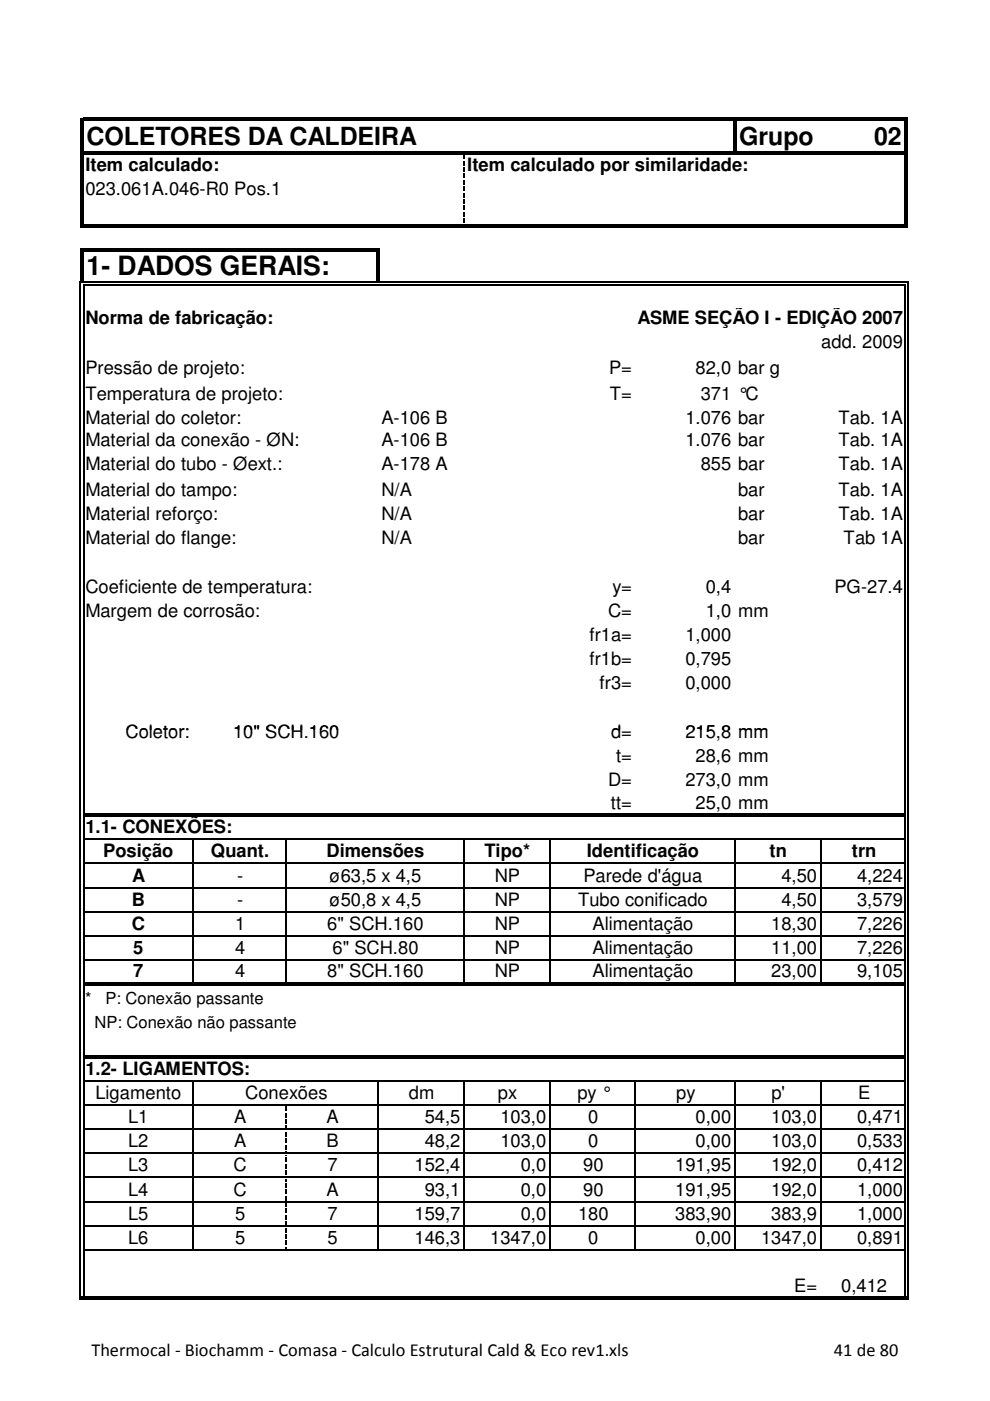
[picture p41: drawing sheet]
<svg xmlns="http://www.w3.org/2000/svg" width="210mm" height="297mm" viewBox="0 0 210 297" stroke-linecap="round" stroke-linejoin="round" font-family="sans-serif">
<defs><g id="words">
<text font-size="5.6" x="18.4" y="58.2">1- DADOS GERAIS:</text>
<g font-size="5.3">
<text x="18.3" y="30.8">COLETORES DA CALDEIRA</text>
<text x="156.8" y="30.8">Grupo</text>
<text x="185.4" y="30.8">02</text>
</g>
<g font-size="3.9">
<text x="18.1" y="36.3">Item calculado:</text>
<text x="18.1" y="41.4">023.061A.046-R0 Pos.1</text>
<text x="99.1" y="36.3">Item calculado por similaridade:</text>
<text x="18.1" y="68.7">Norma de fabricação:</text>
<text x="135.2" y="68.7">ASME SEÇÃO I - EDIÇÃO 2007</text>
<text x="174.2" y="73.9">add. 2009</text>
<text x="18.1" y="79.2">Pressão de projeto:</text>
<text x="129.2" y="79.2">P=</text>
<text x="147.5" y="79.2">82,0 bar g</text>
<text x="18.1" y="84.7">Temperatura de projeto:</text>
<text x="18.1" y="89.8">Material do coletor:</text>
<text x="80.9" y="89.8">A-106 B</text>
<text x="129.4" y="84.7">T=</text>
<text x="145.4" y="89.8">1.076 bar</text>
<text x="148.6" y="84.7">371 °C</text>
<text x="177.8" y="89.8">Tab. 1A</text>
<text x="18.1" y="94.6">Material da conexão - ØN:</text>
<text x="80.9" y="94.6">A-106 B</text>
<text x="145.4" y="94.6">1.076 bar</text>
<text x="177.8" y="94.6">Tab. 1A</text>
<text x="18.1" y="99.7">Material do tubo - Øext.:</text>
<text x="80.9" y="99.7">A-178 A</text>
<text x="148.6" y="99.7">855 bar</text>
<text x="177.8" y="99.7">Tab. 1A</text>
<text x="18.1" y="105.2">Material do tampo:</text>
<text x="80.9" y="105.2">N/A</text>
<text x="156.5" y="105.2">bar</text>
<text x="177.8" y="105.2">Tab. 1A</text>
<text x="18.1" y="110.3">Material reforço:</text>
<text x="80.9" y="110.3">N/A</text>
<text x="156.5" y="110.3">bar</text>
<text x="177.8" y="110.3">Tab. 1A</text>
<text x="18.1" y="115.4">Material do flange:</text>
<text x="80.9" y="115.4">N/A</text>
<text x="156.5" y="115.4">bar</text>
<text x="178.9" y="115.4">Tab 1A</text>
<text x="18.1" y="125.7">Coeficiente de temperatura:</text>
<text x="129.9" y="125.7">y=</text>
<text x="149.7" y="125.7">0,4</text>
<text x="177" y="125.7">PG-27.4</text>
<text x="18.1" y="130.8">Margem de corrosão:</text>
<text x="129" y="130.8">C=</text>
<text x="149.7" y="130.8">1,0 mm</text>
<text x="125" y="135.9">fr1a=</text>
<text x="145.4" y="135.9">1,000</text>
<text x="125" y="141.1">fr1b=</text>
<text x="145.4" y="141.1">0,795</text>
<text x="127.2" y="146.2">fr3=</text>
<text x="145.4" y="146.2">0,000</text>
<text x="26.6" y="156.4">Coletor:</text>
<text x="49.4" y="156.4">10&quot; SCH.160</text>
<text x="129.6" y="156.4">d=</text>
<text x="130.7" y="161.5">t=</text>
<text x="145.4" y="156.4">215,8 mm</text>
<text x="147.5" y="161.5">28,6 mm</text>
<text x="129" y="166.7">D=</text>
<text x="145.4" y="166.7">273,0 mm</text>
<text x="129.6" y="171.4">tt=</text>
<text x="147.5" y="171.4">25,0 mm</text>
<text x="18.1" y="176.7">1.1- CONEXÕES:</text>
<text x="21.9" y="181.8">Posição</text>
<text x="44.7" y="181.8">Quant.</text>
<text x="69.3" y="181.8">Dimensões</text>
<text x="102.8" y="181.8">Tipo*</text>
<text x="124.5" y="181.8">Identificação</text>
<text x="163.2" y="181.8">tn</text>
<text x="180.7" y="181.8">trn</text>
<text x="28" y="186.9">A</text>
<text x="50.3" y="186.9">-</text>
<text x="69.9" y="186.9">ø63,5 x 4,5</text>
<text x="104.9" y="186.9">NP</text>
<text x="123.7" y="186.9">Parede d'água</text>
<text x="165.7" y="186.9">4,50</text>
<text x="181.8" y="186.9">4,224</text>
<text x="27.9" y="192">B</text>
<text x="27.9" y="197.1">C</text>
<text x="49.9" y="197.1">1</text>
<text x="50.3" y="192">-</text>
<text x="69.4" y="197.1">6&quot; SCH.160</text>
<text x="69.9" y="192">ø50,8 x 4,5</text>
<text x="104.9" y="192">NP</text>
<text x="104.9" y="197.1">NP</text>
<text x="122.6" y="192">Tubo conificado</text>
<text x="125.7" y="197.1">Alimentação</text>
<text x="163.6" y="197.1">18,30</text>
<text x="165.7" y="192">4,50</text>
<text x="181.8" y="192">3,579</text>
<text x="181.8" y="197.1">7,226</text>
<text x="28.3" y="202.3">5</text>
<text x="49.9" y="202.3">4</text>
<text x="70.5" y="202.3">6&quot; SCH.80</text>
<text x="104.9" y="202.3">NP</text>
<text x="125.7" y="202.3">Alimentação</text>
<text x="163.6" y="202.3">11,00</text>
<text x="181.8" y="202.3">7,226</text>
<text x="28.3" y="207.1">7</text>
<text x="49.9" y="207.1">4</text>
<text x="69.4" y="207.1">8&quot; SCH.160</text>
<text x="104.9" y="207.1">NP</text>
<text x="125.7" y="207.1">Alimentação</text>
<text x="163.6" y="207.1">23,00</text>
<text x="181.8" y="207.1">9,105</text>
<text x="18.1" y="227.9">1.2- LIGAMENTOS:</text>
<text x="20.2" y="233">Ligamento</text>
<text x="52" y="233">Conexões</text>
<text x="86.7" y="233">dm</text>
<text x="105.6" y="233">px</text>
<text x="122.5" y="233">py °</text>
<text x="143.4" y="233">py</text>
<text x="163.6" y="233">p'</text>
<text x="182" y="233">E</text>
<text x="27.2" y="238.1">L1</text>
<text x="49.7" y="238.1">A</text>
<text x="69.3" y="238.1">A</text>
<text x="90.1" y="238.1">54,5</text>
<text x="106.1" y="238.1">103,0</text>
<text x="124.8" y="238.1">0</text>
<text x="147.5" y="238.1">0,00</text>
<text x="163.6" y="238.1">103,0</text>
<text x="181.8" y="238.1">0,471</text>
<text x="27.2" y="243.2">L2</text>
<text x="49.7" y="243.2">A</text>
<text x="69.3" y="243.2">B</text>
<text x="90.1" y="243.2">48,2</text>
<text x="106.1" y="243.2">103,0</text>
<text x="124.8" y="243.2">0</text>
<text x="147.5" y="243.2">0,00</text>
<text x="163.6" y="243.2">103,0</text>
<text x="181.8" y="243.2">0,533</text>
<text x="27.2" y="248.4">L3</text>
<text x="49.5" y="248.4">C</text>
<text x="69.5" y="248.4">7</text>
<text x="87.9" y="248.4">152,4</text>
<text x="110.4" y="248.4">0,0</text>
<text x="123.7" y="248.4">90</text>
<text x="143.2" y="248.4">191,95</text>
<text x="163.6" y="248.4">192,0</text>
<text x="181.8" y="248.4">0,412</text>
<text x="27.2" y="253.5">L4</text>
<text x="49.5" y="253.5">C</text>
<text x="69.3" y="253.5">A</text>
<text x="90.1" y="253.5">93,1</text>
<text x="110.4" y="253.5">0,0</text>
<text x="123.7" y="253.5">90</text>
<text x="143.2" y="253.5">191,95</text>
<text x="163.6" y="253.5">192,0</text>
<text x="181.8" y="253.5">1,000</text>
<text x="27.2" y="258.6">L5</text>
<text x="27.2" y="263.7">L6</text>
<text x="49.9" y="258.6">5</text>
<text x="49.9" y="263.7">5</text>
<text x="69.5" y="258.6">7</text>
<text x="69.5" y="263.7">5</text>
<text x="87.9" y="258.6">159,7</text>
<text x="87.9" y="263.7">146,3</text>
<text x="104" y="263.7">1347,0</text>
<text x="110.4" y="258.6">0,0</text>
<text x="122.6" y="258.6">180</text>
<text x="124.8" y="263.7">0</text>
<text x="143.2" y="258.6">383,90</text>
<text x="147.5" y="263.7">0,00</text>
<text x="161.4" y="263.7">1347,0</text>
<text x="163.6" y="258.6">383,9</text>
<text x="181.8" y="263.7">0,891</text>
<text x="181.8" y="258.6">1,000</text>
<text x="168.4" y="273.9">E=</text>
<text x="178.4" y="273.9">0,412</text>
<text x="19.4" y="287.4">Thermocal - Biochamm - Comasa - Calculo Estrutural Cald &amp; Eco rev1.xls</text>
<text x="176.9" y="287.4">41 de 80</text>
</g>
<g font-size="3.5">
<text x="18.1" y="212.8">*</text>
<text x="22.4" y="212.8">P: Conexão passante</text>
<text x="20" y="217.9">NP: Conexão não passante</text>
</g>
</g></defs>
<g fill="#000">
<path d="M17.7 25h174.9v.7h-174.9zM17.7 32.1h174.9v.7h-174.9zM98.2 33h.4v.7h-.4zM98.2 34.1h.4v1h-.4zM98.2 35.4h.4v1h-.4zM98.2 36.8h.4v1h-.4zM98.2 38.1h.4v1.1h-.4zM155.5 25.7h.7v7.1h-.7zM16.9 59.6h1v.3h-1zM17.1 25h.6v23.2h-.6zM17.1 52.6h.6v7h-.6zM17.7 47.5h174.9v.7h-174.9z"/>
<path d="M17.7 52.6h62.8v.7h-62.8zM79.8 53.3h.7v6.3h-.7zM98.2 39.5h.4v1h-.4zM98.2 40.9h.4v1h-.4zM98.2 42.2h.4v1h-.4zM98.2 43.6h.4v1h-.4zM98.2 44.9h.4v1h-.4zM98.2 46.3h.4v1h-.4zM98.2 47.6l.4 .1zM191.7 59.6h1v.3h-1zM191.9 25.7h.7v22.5h-.7zM16.9 59.6h.3v1h-.3z"/>
<path d="M17.6 60.3h.3v.3h-.3zM191.7 60.3h.4v.3h-.4zM192.4 59.6h.3v1h-.3zM17.9 172.5h173.8v.6h-173.8zM17.9 208.3h173.8v.7h-173.8zM17.9 223.7h173.8v.7h-173.8zM60.4 234.6h.3v1h-.3zM60.4 235.9h.3v1h-.3zM60.4 237.3h.3v1h-.3zM60.4 238.6h.3v.8h-.3zM60.4 240h.3v1h-.3zM60.4 241.3h.3v1.1h-.3z"/>
<path d="M60.4 242.7h.3v1h-.3zM60.4 244.1h.3v.4h-.3zM60.4 244.9h.3v.2h-.3zM60.4 245.4h.3v1h-.3zM60.4 246.8h.3v1h-.3zM60.4 248.1h.3v1h-.3zM60.4 249.5h.3v.1h-.3zM60.4 250h.3v.5h-.3zM60.4 250.8h.3v1h-.3zM60.4 252.2h.3v1h-.3zM60.4 253.5h.3v1h-.3zM60.4 255.1h.3v.8h-.3z"/>
<path d="M60.4 256.2h.3v1.1h-.3zM60.4 257.6h.3v1h-.3zM60.4 259h.3v.9h-.3zM16.9 274.9h175.8v.7h-175.8zM60.4 260.3h.3v1h-.3zM60.4 261.7h.3v1h-.3zM60.4 263h.3v1h-.3zM60.4 264.4h.3v.6h-.3z"/>
</g>
<g fill="none" stroke="#000" stroke-width=".34">
<path d="M17.9 59.8h173.8M17.1 60.6v214.3M17.7 60.6v214.3M17.9 60.5h173.8M191.9 60.6v214.3M192.6 60.6v214.3M17.9 177.9h173.8M41 178.1v30.2M60.6 178.1v30.2M98.4 178.1v30.2M116.6 178.1v30.2M155.8 178.1v30.2"/>
<path d="M174 178.1v30.2M17.9 183h173.8M17.9 188.2h173.8M17.9 193.3h173.8M17.9 198.4h173.8M17.9 203.5h173.8M17.9 229.1h173.8M17.9 234.3h173.8M17.9 239.4h173.8M41 229.3v35.9M80.2 229.3v35.9M98.4 229.3v35.9"/>
<path d="M116.6 229.3v35.9M134.8 229.3v35.9M155.8 229.3v35.9M174 229.3v35.9M17.9 244.5h173.8M17.9 249.6h173.8M17.9 254.8h173.8M17.9 259.9h173.8M17.9 265h173.8"/>
</g>
<use href="#words"/>
</svg>
